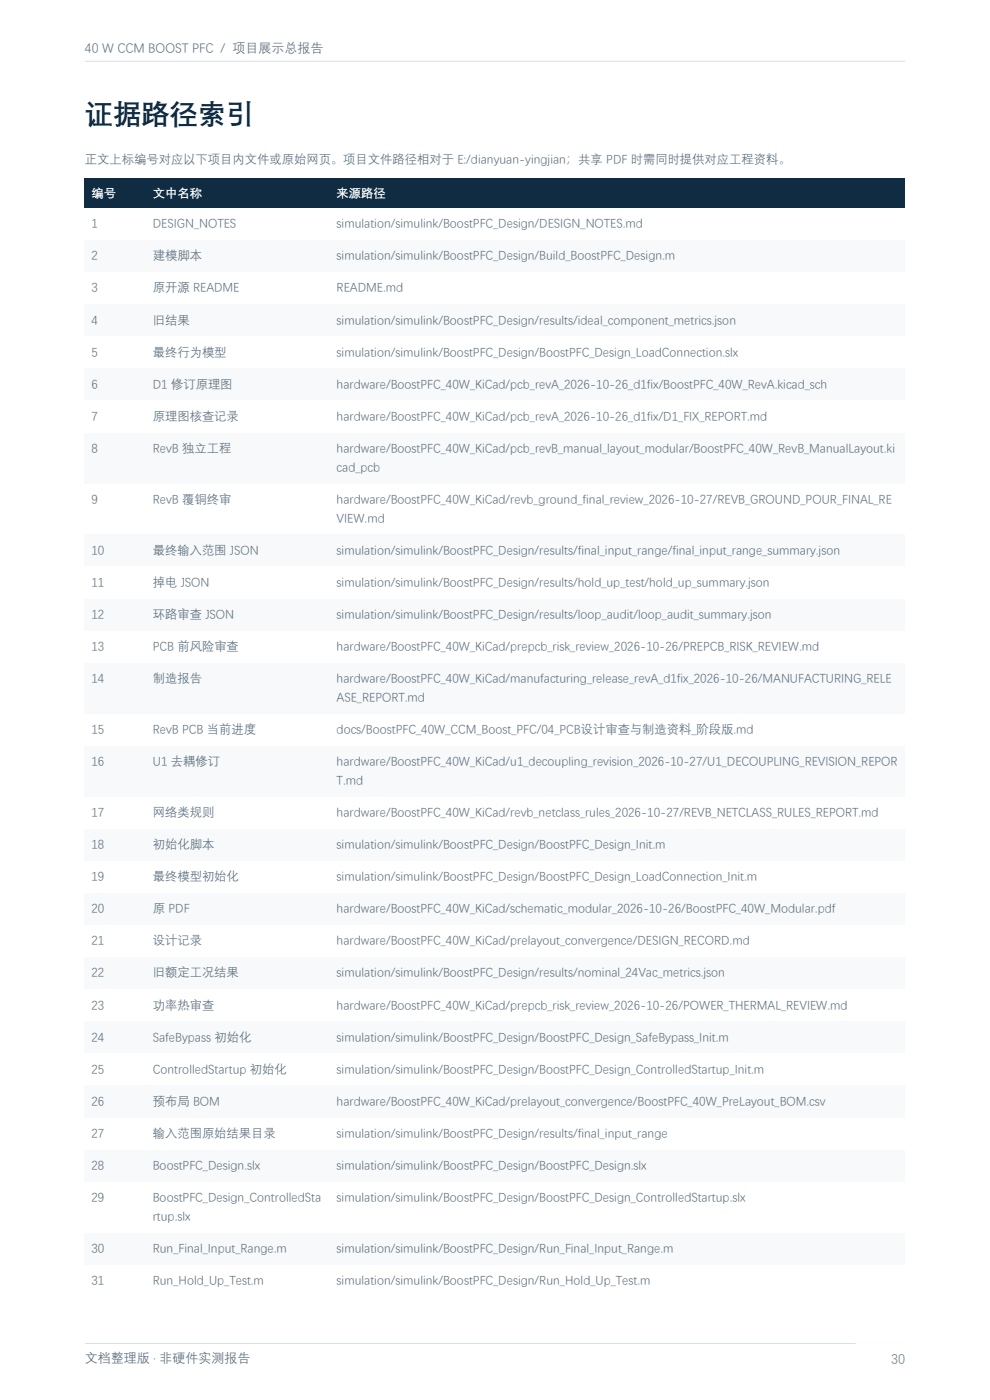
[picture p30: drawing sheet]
<svg xmlns="http://www.w3.org/2000/svg" width="210mm" height="297mm" viewBox="0 0 210 297" stroke-linecap="round" stroke-linejoin="round" font-family="sans-serif">
<defs><g id="words">
<text font-size="6" fill="#102c43" x="18" y="26">证据路径索引</text>
<g font-size="2.8" fill="#5e7180">
<text x="18" y="11">40 W CCM BOOST PFC / 项目展示总报告</text>
<text x="18" y="289">文档整理版 · 非硬件实测报告</text>
</g>
<text font-size="2.8" fill="#6b7887" x="189" y="289.1">30</text>
<g font-size="2.6" fill="#5e7180">
<text x="18" y="34.6">正文上标编号对应以下项目内文件或原始网页。项目文件路径相对于 E:/dianyuan-yingjian；共享 PDF 时需同时提供对应工程资料。</text>
<text x="19.4" y="48.2">1</text>
<text x="32.4" y="48.2">DESIGN_NOTES</text>
<text x="71.4" y="48.2">simulation/simulink/BoostPFC_Design/DESIGN_NOTES.md</text>
<text x="19.4" y="55">2</text>
<text x="32.4" y="55">建模脚本</text>
<text x="71.4" y="55">simulation/simulink/BoostPFC_Design/Build_BoostPFC_Design.m</text>
<text x="19.4" y="61.8">3</text>
<text x="32.4" y="61.8">原开源 README</text>
<text x="71.4" y="61.8">README.md</text>
<text x="19.4" y="68.6">4</text>
<text x="32.4" y="68.6">旧结果</text>
<text x="71.4" y="68.6">simulation/simulink/BoostPFC_Design/results/ideal_component_metrics.json</text>
<text x="19.4" y="75.5">5</text>
<text x="32.4" y="75.5">最终行为模型</text>
<text x="71.4" y="75.5">simulation/simulink/BoostPFC_Design/BoostPFC_Design_LoadConnection.slx</text>
<text x="19.4" y="82.3">6</text>
<text x="32.4" y="82.3">D1 修订原理图</text>
<text x="71.4" y="82.3">hardware/BoostPFC_40W_KiCad/pcb_revA_2026-10-26_d1fix/BoostPFC_40W_RevA.kicad_sch</text>
<text x="19.4" y="89.1">7</text>
<text x="32.4" y="89.1">原理图核查记录</text>
<text x="71.4" y="89.1">hardware/BoostPFC_40W_KiCad/pcb_revA_2026-10-26_d1fix/D1_FIX_REPORT.md</text>
<text x="19.4" y="95.9">8</text>
<text x="32.4" y="95.9">RevB 独立工程</text>
<text x="71.4" y="95.9">hardware/BoostPFC_40W_KiCad/pcb_revB_manual_layout_modular/BoostPFC_40W_RevB_ManualLayout.ki</text>
<text x="71.4" y="99.9">cad_pcb</text>
<text x="19.4" y="106.7">9</text>
<text x="32.4" y="106.7">RevB 覆铜终审</text>
<text x="71.4" y="106.7">hardware/BoostPFC_40W_KiCad/revb_ground_final_review_2026-10-27/REVB_GROUND_POUR_FINAL_RE</text>
<text x="71.4" y="110.7">VIEW.md</text>
<text x="19.4" y="117.5">10</text>
<text x="32.4" y="117.5">最终输入范围 JSON</text>
<text x="71.4" y="117.5">simulation/simulink/BoostPFC_Design/results/final_input_range/final_input_range_summary.json</text>
<text x="19.4" y="124.3">11</text>
<text x="32.4" y="124.3">掉电 JSON</text>
<text x="71.4" y="124.3">simulation/simulink/BoostPFC_Design/results/hold_up_test/hold_up_summary.json</text>
<text x="19.4" y="131.1">12</text>
<text x="32.4" y="131.1">环路审查 JSON</text>
<text x="71.4" y="131.1">simulation/simulink/BoostPFC_Design/results/loop_audit/loop_audit_summary.json</text>
<text x="19.4" y="137.9">13</text>
<text x="32.4" y="137.9">PCB 前风险审查</text>
<text x="71.4" y="137.9">hardware/BoostPFC_40W_KiCad/prepcb_risk_review_2026-10-26/PREPCB_RISK_REVIEW.md</text>
<text x="19.4" y="144.7">14</text>
<text x="32.4" y="144.7">制造报告</text>
<text x="71.4" y="144.7">hardware/BoostPFC_40W_KiCad/manufacturing_release_revA_d1fix_2026-10-26/MANUFACTURING_RELE</text>
<text x="71.4" y="148.7">ASE_REPORT.md</text>
<text x="19.4" y="155.5">15</text>
<text x="32.4" y="155.5">RevB PCB 当前进度</text>
<text x="71.4" y="155.5">docs/BoostPFC_40W_CCM_Boost_PFC/04_PCB设计审查与制造资料_阶段版.md</text>
<text x="19.4" y="162.3">16</text>
<text x="32.4" y="162.3">U1 去耦修订</text>
<text x="71.4" y="162.3">hardware/BoostPFC_40W_KiCad/u1_decoupling_revision_2026-10-27/U1_DECOUPLING_REVISION_REPOR</text>
<text x="71.4" y="166.3">T.md</text>
<text x="19.4" y="173.1">17</text>
<text x="32.4" y="173.1">网络类规则</text>
<text x="71.4" y="173.1">hardware/BoostPFC_40W_KiCad/revb_netclass_rules_2026-10-27/REVB_NETCLASS_RULES_REPORT.md</text>
<text x="19.4" y="179.9">18</text>
<text x="32.4" y="179.9">初始化脚本</text>
<text x="71.4" y="179.9">simulation/simulink/BoostPFC_Design/BoostPFC_Design_Init.m</text>
<text x="19.4" y="186.7">19</text>
<text x="32.4" y="186.7">最终模型初始化</text>
<text x="71.4" y="186.7">simulation/simulink/BoostPFC_Design/BoostPFC_Design_LoadConnection_Init.m</text>
<text x="19.4" y="193.5">20</text>
<text x="32.4" y="193.5">原 PDF</text>
<text x="71.4" y="193.5">hardware/BoostPFC_40W_KiCad/schematic_modular_2026-10-26/BoostPFC_40W_Modular.pdf</text>
<text x="19.4" y="200.3">21</text>
<text x="32.4" y="200.3">设计记录</text>
<text x="71.4" y="200.3">hardware/BoostPFC_40W_KiCad/prelayout_convergence/DESIGN_RECORD.md</text>
<text x="19.4" y="207.1">22</text>
<text x="32.4" y="207.1">旧额定工况结果</text>
<text x="71.4" y="207.1">simulation/simulink/BoostPFC_Design/results/nominal_24Vac_metrics.json</text>
<text x="19.4" y="214">23</text>
<text x="32.4" y="214">功率热审查</text>
<text x="71.4" y="214">hardware/BoostPFC_40W_KiCad/prepcb_risk_review_2026-10-26/POWER_THERMAL_REVIEW.md</text>
<text x="19.4" y="220.8">24</text>
<text x="32.4" y="220.8">SafeBypass 初始化</text>
<text x="71.4" y="220.8">simulation/simulink/BoostPFC_Design/BoostPFC_Design_SafeBypass_Init.m</text>
<text x="19.4" y="227.6">25</text>
<text x="32.4" y="227.6">ControlledStartup 初始化</text>
<text x="71.4" y="227.6">simulation/simulink/BoostPFC_Design/BoostPFC_Design_ControlledStartup_Init.m</text>
<text x="19.4" y="234.4">26</text>
<text x="32.4" y="234.4">预布局 BOM</text>
<text x="71.4" y="234.4">hardware/BoostPFC_40W_KiCad/prelayout_convergence/BoostPFC_40W_PreLayout_BOM.csv</text>
<text x="19.4" y="241.2">27</text>
<text x="32.4" y="241.2">输入范围原始结果目录</text>
<text x="71.4" y="241.2">simulation/simulink/BoostPFC_Design/results/final_input_range</text>
<text x="19.4" y="248">28</text>
<text x="32.4" y="248">BoostPFC_Design.slx</text>
<text x="71.4" y="248">simulation/simulink/BoostPFC_Design/BoostPFC_Design.slx</text>
<text x="19.4" y="254.8">29</text>
<text x="32.4" y="254.8">BoostPFC_Design_ControlledSta</text>
<text x="71.4" y="254.8">simulation/simulink/BoostPFC_Design/BoostPFC_Design_ControlledStartup.slx</text>
<text x="32.4" y="258.8">rtup.slx</text>
<text x="19.4" y="265.6">30</text>
<text x="32.4" y="265.6">Run_Final_Input_Range.m</text>
<text x="71.4" y="265.6">simulation/simulink/BoostPFC_Design/Run_Final_Input_Range.m</text>
<text x="19.4" y="272.4">31</text>
<text x="32.4" y="272.4">Run_Hold_Up_Test.m</text>
<text x="71.4" y="272.4">simulation/simulink/BoostPFC_Design/Run_Hold_Up_Test.m</text>
</g>
<g font-size="2.6" fill="#fff">
<text x="19.4" y="41.8">编号</text>
<text x="32.4" y="41.8">文中名称</text>
<text x="71.4" y="41.8">来源路径</text>
</g>
</g></defs>
<path d="M18 13h174M18 285h174" fill="none" stroke="#d4dfe5" stroke-width=".21"/>
<path d="M18 37.7h174v6.5h-174z" fill-rule="evenodd" fill="#102c43"/>
<path d="M18 44.2h174v6.8h-174z" fill-rule="evenodd" fill="#fff"/>
<path d="M18 51h174v6.8h-174z" fill-rule="evenodd" fill="#f7f9fa"/>
<path d="M18 57.8h174v6.8h-174z" fill-rule="evenodd" fill="#fff"/>
<path d="M18 64.6h174v6.8h-174z" fill-rule="evenodd" fill="#f7f9fa"/>
<path d="M18 71.4h174v6.8h-174z" fill-rule="evenodd" fill="#fff"/>
<path d="M18 78.2h174v6.9h-174z" fill-rule="evenodd" fill="#f7f9fa"/>
<path d="M18 85.1h174v6.8h-174z" fill-rule="evenodd" fill="#fff"/>
<path d="M18 91.9h174v10.8h-174z" fill-rule="evenodd" fill="#f7f9fa"/>
<path d="M18 102.7h174v10.8h-174z" fill-rule="evenodd" fill="#fff"/>
<path d="M18 113.5h174v6.8h-174z" fill-rule="evenodd" fill="#f7f9fa"/>
<path d="M18 120.3h174v6.8h-174z" fill-rule="evenodd" fill="#fff"/>
<path d="M18 127.1h174v6.8h-174z" fill-rule="evenodd" fill="#f7f9fa"/>
<path d="M18 133.9h174v6.8h-174z" fill-rule="evenodd" fill="#fff"/>
<path d="M18 140.7h174v10.8h-174z" fill-rule="evenodd" fill="#f7f9fa"/>
<path d="M18 151.5h174v6.8h-174z" fill-rule="evenodd" fill="#fff"/>
<path d="M18 158.3h174v10.8h-174z" fill-rule="evenodd" fill="#f7f9fa"/>
<path d="M18 169.1h174v6.8h-174z" fill-rule="evenodd" fill="#fff"/>
<path d="M18 175.9h174v6.8h-174z" fill-rule="evenodd" fill="#f7f9fa"/>
<path d="M18 182.7h174v6.8h-174z" fill-rule="evenodd" fill="#fff"/>
<path d="M18 189.5h174v6.8h-174z" fill-rule="evenodd" fill="#f7f9fa"/>
<path d="M18 196.3h174v6.8h-174z" fill-rule="evenodd" fill="#fff"/>
<path d="M18 203.1h174v6.8h-174z" fill-rule="evenodd" fill="#f7f9fa"/>
<path d="M18 209.9h174v6.8h-174z" fill-rule="evenodd" fill="#fff"/>
<path d="M18 216.7h174v6.9h-174z" fill-rule="evenodd" fill="#f7f9fa"/>
<path d="M18 223.6h174v6.8h-174z" fill-rule="evenodd" fill="#fff"/>
<path d="M18 230.4h174v6.8h-174z" fill-rule="evenodd" fill="#f7f9fa"/>
<path d="M18 237.2h174v6.8h-174z" fill-rule="evenodd" fill="#fff"/>
<path d="M18 244h174v6.8h-174z" fill-rule="evenodd" fill="#f7f9fa"/>
<path d="M18 250.8h174v10.8h-174z" fill-rule="evenodd" fill="#fff"/>
<path d="M18 261.6h174v6.8h-174z" fill-rule="evenodd" fill="#f7f9fa"/>
<path d="M18 268.4h174v6.8h-174z" fill-rule="evenodd" fill="#fff"/>
<g fill="#fff" stroke="#fff" stroke-width=".35">
<path d="M181.4 285.4h12.4v6.3h-12.4z"/>
<path d="M181.7 285h14.1v6h-14.1z"/>
</g>
<use href="#words"/>
</svg>
